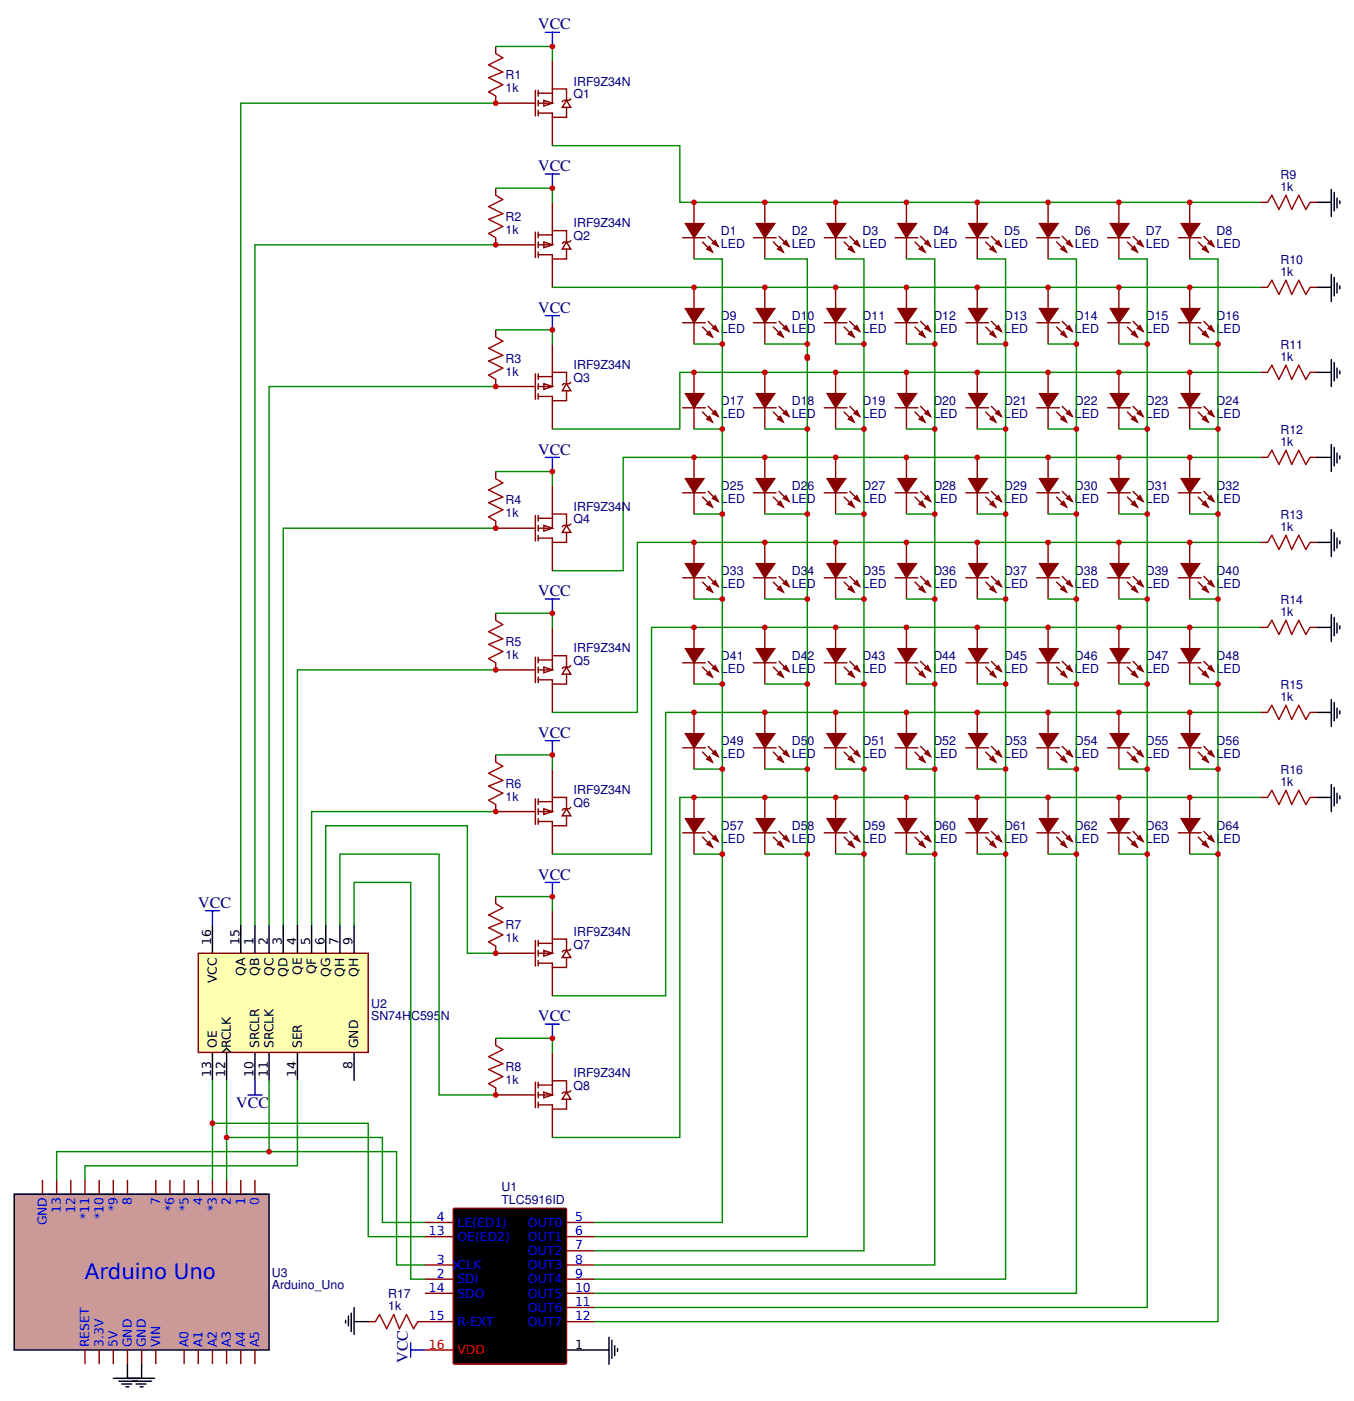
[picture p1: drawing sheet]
<svg xmlns="http://www.w3.org/2000/svg" width="255mm" height="264mm" viewBox="0 0 255 264" stroke-linecap="round" stroke-linejoin="round" font-family="sans-serif">
<defs><g id="words">
<text font-size="4" fill="#00f" x="16" y="240.8">Arduino Uno</text>
<g font-size="3" fill="#000080">
<text x="101.3" y="5.5">VCC</text>
<text x="101.3" y="32.2">VCC</text>
<text x="101.3" y="58.9">VCC</text>
<text x="101.3" y="85.6">VCC</text>
<text x="101.3" y="112.2">VCC</text>
<text x="101.3" y="138.9">VCC</text>
<text x="101.3" y="165.6">VCC</text>
<text x="37.3" y="170.9">VCC</text>
<text x="101.3" y="192.2">VCC</text>
<text x="44.5" y="208.5">VCC</text>
<text x="76.8" y="256.5" transform="rotate(-90 76.8 256.5)">VCC</text>
</g>
<g font-size="2.3" fill="#000080">
<text x="95.2" y="17.4">1k</text>
<text x="95.2" y="14.9">R1</text>
<text x="108" y="16.1">IRF9Z34N</text>
<text x="108" y="18.5">Q1</text>
<text x="241.1" y="36">1k</text>
<text x="241.1" y="33.6">R9</text>
<text x="95.2" y="41.6">R2</text>
<text x="95.2" y="44">1k</text>
<text x="108" y="42.8">IRF9Z34N</text>
<text x="108" y="45.2">Q2</text>
<text x="135.8" y="46.7">LED</text>
<text x="135.8" y="44.3">D1</text>
<text x="149.1" y="46.7">LED</text>
<text x="149.1" y="44.3">D2</text>
<text x="162.4" y="46.7">LED</text>
<text x="162.4" y="44.3">D3</text>
<text x="175.8" y="46.7">LED</text>
<text x="175.8" y="44.3">D4</text>
<text x="189.1" y="46.7">LED</text>
<text x="189.1" y="44.3">D5</text>
<text x="202.4" y="46.7">LED</text>
<text x="202.4" y="44.3">D6</text>
<text x="215.8" y="46.7">LED</text>
<text x="215.8" y="44.3">D7</text>
<text x="229.1" y="46.7">LED</text>
<text x="229.1" y="44.3">D8</text>
<text x="241.1" y="52">1k</text>
<text x="241.1" y="49.6">R10</text>
<text x="135.8" y="62.7">LED</text>
<text x="135.8" y="60.3">D9</text>
<text x="149.1" y="62.7">LED</text>
<text x="149.1" y="60.3">D10</text>
<text x="162.4" y="62.7">LED</text>
<text x="162.4" y="60.3">D11</text>
<text x="175.8" y="62.7">LED</text>
<text x="175.8" y="60.3">D12</text>
<text x="189.1" y="62.7">LED</text>
<text x="189.1" y="60.3">D13</text>
<text x="202.4" y="62.7">LED</text>
<text x="202.4" y="60.3">D14</text>
<text x="215.8" y="62.7">LED</text>
<text x="215.8" y="60.3">D15</text>
<text x="229.1" y="62.7">LED</text>
<text x="229.1" y="60.3">D16</text>
<text x="241.1" y="65.6">R11</text>
<text x="95.2" y="70.7">1k</text>
<text x="95.2" y="68.2">R3</text>
<text x="108" y="69.5">IRF9Z34N</text>
<text x="108" y="71.9">Q3</text>
<text x="241.1" y="68">1k</text>
<text x="135.8" y="76.3">D17</text>
<text x="149.1" y="76.3">D18</text>
<text x="162.4" y="76.3">D19</text>
<text x="175.8" y="76.3">D20</text>
<text x="189.1" y="76.3">D21</text>
<text x="202.4" y="76.3">D22</text>
<text x="215.8" y="76.3">D23</text>
<text x="229.1" y="76.3">D24</text>
<text x="135.8" y="78.7">LED</text>
<text x="149.1" y="78.7">LED</text>
<text x="162.4" y="78.7">LED</text>
<text x="175.8" y="78.7">LED</text>
<text x="189.1" y="78.7">LED</text>
<text x="202.4" y="78.7">LED</text>
<text x="215.8" y="78.7">LED</text>
<text x="229.1" y="78.7">LED</text>
<text x="241.1" y="84">1k</text>
<text x="241.1" y="81.6">R12</text>
<text x="95.2" y="94.9">R4</text>
<text x="135.8" y="94.7">LED</text>
<text x="135.8" y="92.3">D25</text>
<text x="149.1" y="94.7">LED</text>
<text x="149.1" y="92.3">D26</text>
<text x="162.4" y="94.7">LED</text>
<text x="162.4" y="92.3">D27</text>
<text x="175.8" y="94.7">LED</text>
<text x="175.8" y="92.3">D28</text>
<text x="189.1" y="94.7">LED</text>
<text x="189.1" y="92.3">D29</text>
<text x="202.4" y="94.7">LED</text>
<text x="202.4" y="92.3">D30</text>
<text x="215.8" y="94.7">LED</text>
<text x="215.8" y="92.3">D31</text>
<text x="229.1" y="94.7">LED</text>
<text x="229.1" y="92.3">D32</text>
<text x="95.2" y="97.4">1k</text>
<text x="108" y="96.1">IRF9Z34N</text>
<text x="108" y="98.5">Q4</text>
<text x="241.1" y="100">1k</text>
<text x="241.1" y="97.6">R13</text>
<text x="135.8" y="110.7">LED</text>
<text x="135.8" y="108.3">D33</text>
<text x="149.1" y="110.7">LED</text>
<text x="149.1" y="108.3">D34</text>
<text x="162.4" y="110.7">LED</text>
<text x="162.4" y="108.3">D35</text>
<text x="175.8" y="110.7">LED</text>
<text x="175.8" y="108.3">D36</text>
<text x="189.1" y="110.7">LED</text>
<text x="189.1" y="108.3">D37</text>
<text x="202.4" y="110.7">LED</text>
<text x="202.4" y="108.3">D38</text>
<text x="215.8" y="110.7">LED</text>
<text x="215.8" y="108.3">D39</text>
<text x="229.1" y="110.7">LED</text>
<text x="229.1" y="108.3">D40</text>
<text x="241.1" y="113.6">R14</text>
<text x="241.1" y="116">1k</text>
<text x="95.2" y="124">1k</text>
<text x="95.2" y="121.6">R5</text>
<text x="108" y="122.8">IRF9Z34N</text>
<text x="108" y="125.2">Q5</text>
<text x="135.8" y="124.3">D41</text>
<text x="149.1" y="124.3">D42</text>
<text x="162.4" y="124.3">D43</text>
<text x="175.8" y="124.3">D44</text>
<text x="189.1" y="124.3">D45</text>
<text x="202.4" y="124.3">D46</text>
<text x="215.8" y="124.3">D47</text>
<text x="229.1" y="124.3">D48</text>
<text x="135.8" y="126.7">LED</text>
<text x="149.1" y="126.7">LED</text>
<text x="162.4" y="126.7">LED</text>
<text x="175.8" y="126.7">LED</text>
<text x="189.1" y="126.7">LED</text>
<text x="202.4" y="126.7">LED</text>
<text x="215.8" y="126.7">LED</text>
<text x="229.1" y="126.7">LED</text>
<text x="241.1" y="132">1k</text>
<text x="241.1" y="129.7">R15</text>
<text x="135.8" y="142.7">LED</text>
<text x="135.8" y="140.3">D49</text>
<text x="149.1" y="142.7">LED</text>
<text x="149.1" y="140.3">D50</text>
<text x="162.4" y="142.7">LED</text>
<text x="162.4" y="140.3">D51</text>
<text x="175.8" y="142.7">LED</text>
<text x="175.8" y="140.3">D52</text>
<text x="189.1" y="142.7">LED</text>
<text x="189.1" y="140.3">D53</text>
<text x="202.4" y="142.7">LED</text>
<text x="202.4" y="140.3">D54</text>
<text x="215.8" y="142.7">LED</text>
<text x="215.8" y="140.3">D55</text>
<text x="229.1" y="142.7">LED</text>
<text x="229.1" y="140.3">D56</text>
<text x="95.2" y="148.2">R6</text>
<text x="108" y="149.5">IRF9Z34N</text>
<text x="241.1" y="148">1k</text>
<text x="241.1" y="145.7">R16</text>
<text x="95.2" y="150.7">1k</text>
<text x="108" y="151.9">Q6</text>
<text x="135.8" y="158.7">LED</text>
<text x="135.8" y="156.3">D57</text>
<text x="149.1" y="158.7">LED</text>
<text x="149.1" y="156.3">D58</text>
<text x="162.4" y="158.7">LED</text>
<text x="162.4" y="156.3">D59</text>
<text x="175.8" y="158.7">LED</text>
<text x="175.8" y="156.3">D60</text>
<text x="189.1" y="158.7">LED</text>
<text x="189.1" y="156.3">D61</text>
<text x="202.4" y="158.7">LED</text>
<text x="202.4" y="156.3">D62</text>
<text x="215.8" y="158.7">LED</text>
<text x="215.8" y="156.3">D63</text>
<text x="229.1" y="158.7">LED</text>
<text x="229.1" y="156.3">D64</text>
<text x="95.2" y="177.4">1k</text>
<text x="95.2" y="174.9">R7</text>
<text x="108" y="176.1">IRF9Z34N</text>
<text x="108" y="178.5">Q7</text>
<text x="69.9" y="192">SN74HC595N</text>
<text x="69.9" y="189.7">U2</text>
<text x="95.2" y="201.6">R8</text>
<text x="108" y="202.8">IRF9Z34N</text>
<text x="95.2" y="204">1k</text>
<text x="108" y="205.2">Q8</text>
<text x="94.4" y="226.6">TLC5916ID</text>
<text x="94.4" y="224.2">U1</text>
<text x="51.2" y="242.6">Arduino_Uno</text>
<text x="51.2" y="240.3">U3</text>
<text x="73.1" y="244.2">R17</text>
<text x="73.1" y="246.6">1k</text>
</g>
<g font-size="2.3">
<text x="39.7" y="177.8" transform="rotate(-90 39.7 177.8)">16</text>
<text x="45.1" y="177.8" transform="rotate(-90 45.1 177.8)">15</text>
<text x="47.7" y="177.8" transform="rotate(-90 47.7 177.8)">1</text>
<text x="50.4" y="177.8" transform="rotate(-90 50.4 177.8)">2</text>
<text x="53.1" y="177.8" transform="rotate(-90 53.1 177.8)">3</text>
<text x="55.7" y="177.8" transform="rotate(-90 55.7 177.8)">4</text>
<text x="58.4" y="177.8" transform="rotate(-90 58.4 177.8)">5</text>
<text x="61.1" y="177.8" transform="rotate(-90 61.1 177.8)">6</text>
<text x="63.7" y="177.8" transform="rotate(-90 63.7 177.8)">7</text>
<text x="66.4" y="177.8" transform="rotate(-90 66.4 177.8)">9</text>
<text x="40.8" y="185.1" transform="rotate(-90 40.8 185.1)">VCC</text>
<text x="46.1" y="183.7" transform="rotate(-90 46.1 183.7)">QA</text>
<text x="48.8" y="183.7" transform="rotate(-90 48.8 183.7)">QB</text>
<text x="51.5" y="183.7" transform="rotate(-90 51.5 183.7)">QC</text>
<text x="54.1" y="183.9" transform="rotate(-90 54.1 183.9)">QD</text>
<text x="56.8" y="183.5" transform="rotate(-90 56.8 183.5)">QE</text>
<text x="59.5" y="183.4" transform="rotate(-90 59.5 183.4)">QF</text>
<text x="62.1" y="183.9" transform="rotate(-90 62.1 183.9)">QG</text>
<text x="64.8" y="183.8" transform="rotate(-90 64.8 183.8)">QH</text>
<text x="67.5" y="183.8" transform="rotate(-90 67.5 183.8)">QH</text>
<text x="40.8" y="197.3" transform="rotate(-90 40.8 197.3)">OE</text>
<text x="43.5" y="197.3" transform="rotate(-90 43.5 197.3)">RCLK</text>
<text x="48.8" y="197.3" transform="rotate(-90 48.8 197.3)">SRCLR</text>
<text x="51.5" y="197.3" transform="rotate(-90 51.5 197.3)">SRCLK</text>
<text x="56.8" y="197.3" transform="rotate(-90 56.8 197.3)">SER</text>
<text x="67.5" y="197.3" transform="rotate(-90 67.5 197.3)">GND</text>
<text x="39.7" y="202.7" transform="rotate(-90 39.7 202.7)">13</text>
<text x="42.4" y="202.7" transform="rotate(-90 42.4 202.7)">12</text>
<text x="47.7" y="202.7" transform="rotate(-90 47.7 202.7)">10</text>
<text x="50.4" y="202.7" transform="rotate(-90 50.4 202.7)">11</text>
<text x="55.7" y="202.7" transform="rotate(-90 55.7 202.7)">14</text>
<text x="66.4" y="201.2" transform="rotate(-90 66.4 201.2)">8</text>
<text x="108.3" y="253.8">1</text>
</g>
<g font-size="2.3" fill="#00f">
<text x="22.1" y="228" transform="rotate(-90 22.1 228)">*9</text>
<text x="24.8" y="226.8" transform="rotate(-90 24.8 226.8)">8</text>
<text x="30.1" y="226.8" transform="rotate(-90 30.1 226.8)">7</text>
<text x="32.8" y="228" transform="rotate(-90 32.8 228)">*6</text>
<text x="35.5" y="228" transform="rotate(-90 35.5 228)">*5</text>
<text x="38.1" y="226.8" transform="rotate(-90 38.1 226.8)">4</text>
<text x="40.8" y="228" transform="rotate(-90 40.8 228)">*3</text>
<text x="43.5" y="226.8" transform="rotate(-90 43.5 226.8)">2</text>
<text x="46.1" y="226.8" transform="rotate(-90 46.1 226.8)">1</text>
<text x="48.8" y="226.8" transform="rotate(-90 48.8 226.8)">0</text>
<text x="8.8" y="230.7" transform="rotate(-90 8.8 230.7)">GND</text>
<text x="11.5" y="228.3" transform="rotate(-90 11.5 228.3)">13</text>
<text x="14.1" y="228.3" transform="rotate(-90 14.1 228.3)">12</text>
<text x="16.8" y="229.4" transform="rotate(-90 16.8 229.4)">*11</text>
<text x="19.5" y="229.4" transform="rotate(-90 19.5 229.4)">*10</text>
<text x="80.8" y="232.5">13</text>
<text x="82.3" y="229.8">4</text>
<text x="86.1" y="230.9">LE(ED1)</text>
<text x="86.1" y="233.6">OE(ED2)</text>
<text x="99.4" y="230.9">OUT0</text>
<text x="99.4" y="233.6">OUT1</text>
<text x="108.3" y="229.8">5</text>
<text x="108.3" y="232.5">6</text>
<text x="82.3" y="237.8">3</text>
<text x="86.1" y="238.9">CLK</text>
<text x="99.4" y="236.2">OUT2</text>
<text x="99.4" y="238.9">OUT3</text>
<text x="108.3" y="235.2">7</text>
<text x="108.3" y="237.8">8</text>
<text x="80.8" y="243.2">14</text>
<text x="82.3" y="240.5">2</text>
<text x="86.1" y="241.6">SDI</text>
<text x="86.1" y="244.2">SDO</text>
<text x="99.4" y="241.6">OUT4</text>
<text x="99.4" y="244.2">OUT5</text>
<text x="108.3" y="240.5">9</text>
<text x="108.3" y="243.2">10</text>
<text x="108.3" y="245.8">11</text>
<text x="80.8" y="248.5">15</text>
<text x="86.1" y="249.6">R-EXT</text>
<text x="99.4" y="246.9">OUT6</text>
<text x="99.4" y="249.6">OUT7</text>
<text x="108.3" y="248.5">12</text>
<text x="16.8" y="253.6" transform="rotate(-90 16.8 253.6)">RESET</text>
<text x="19.5" y="253.6" transform="rotate(-90 19.5 253.6)">3.3V</text>
<text x="22.1" y="253.6" transform="rotate(-90 22.1 253.6)">5V</text>
<text x="24.8" y="253.6" transform="rotate(-90 24.8 253.6)">GND</text>
<text x="27.5" y="253.6" transform="rotate(-90 27.5 253.6)">GND</text>
<text x="30.1" y="253.6" transform="rotate(-90 30.1 253.6)">VIN</text>
<text x="35.5" y="253.6" transform="rotate(-90 35.5 253.6)">A0</text>
<text x="38.1" y="253.6" transform="rotate(-90 38.1 253.6)">A1</text>
<text x="40.8" y="253.6" transform="rotate(-90 40.8 253.6)">A2</text>
<text x="43.5" y="253.6" transform="rotate(-90 43.5 253.6)">A3</text>
<text x="46.1" y="253.6" transform="rotate(-90 46.1 253.6)">A4</text>
<text x="48.8" y="253.6" transform="rotate(-90 48.8 253.6)">A5</text>
</g>
<g font-size="2.3" fill="#f00">
<text x="80.8" y="253.8">16</text>
<text x="86.1" y="254.9">VDD</text>
</g>
</g></defs>
<g fill="#800" stroke="#800" stroke-width=".27">
<path d="M133.1 46.9l.5-.5 .6 1z"/>
<path d="M134.7 45.3l.5 1.1-1-.6z"/>
<path d="M129.1 42.1h3.4l-1.8 2.7z"/>
<path d="M146.4 46.9l.6-.5 .5 1z"/>
<path d="M147.5 45.8l.5-.5 .6 1.1z"/>
<path d="M142.4 42.1h3.5l-1.9 2.7z"/>
<path d="M159.8 46.9l.5-.5 .5 1z"/>
<path d="M160.8 45.8l.6-.5 .5 1.1z"/>
<path d="M155.8 42.1h3.4l-1.8 2.7z"/>
<path d="M173.1 46.9l.5-.5 .6 1z"/>
<path d="M174.2 45.8l.5-.5 .5 1.1z"/>
<path d="M169.1 42.1h3.5l-1.9 2.7z"/>
<path d="M186.4 46.9l.6-.5 .5 1z"/>
<path d="M188 45.3l.6 1.1-1.1-.6z"/>
<path d="M182.4 42.1h3.5l-1.9 2.7z"/>
<path d="M199.8 46.9l.5-.5 .5 1z"/>
<path d="M201.4 45.3l.5 1.1-1.1-.6z"/>
<path d="M195.8 42.1h3.4l-1.8 2.7z"/>
<path d="M213.1 46.9l.5-.5 .6 1z"/>
<path d="M214.2 45.8l.5-.5 .5 1.1z"/>
<path d="M209.1 42.1h3.5l-1.9 2.7z"/>
<path d="M227 46.4l.5 1-1.1-.5z"/>
<path d="M227.5 45.8l.5-.5 .6 1.1z"/>
<path d="M222.4 42.1h3.5l-1.9 2.7z"/>
<path d="M133.1 62.9l.5-.5 .6 1z"/>
<path d="M134.7 61.3l.5 1.1-1-.6z"/>
<path d="M129.1 58.1h3.4l-1.8 2.7z"/>
<path d="M147 62.4l.5 1-1.1-.5z"/>
<path d="M148 61.3l.6 1.1-1.1-.6z"/>
<path d="M142.4 58.1h3.5l-1.9 2.7z"/>
<path d="M160.3 62.4l.5 1-1-.5z"/>
<path d="M161.4 61.3l.5 1.1-1.1-.6z"/>
<path d="M155.8 58.1h3.4l-1.8 2.7z"/>
<path d="M173.6 62.4l.6 1-1.1-.5z"/>
<path d="M174.7 61.3l.5 1.1-1-.6z"/>
<path d="M169.1 58.1h3.5l-1.9 2.7z"/>
<path d="M187 62.4l.5 1-1.1-.5z"/>
<path d="M188 61.3l.6 1.1-1.1-.6z"/>
<path d="M182.4 58.1h3.5l-1.9 2.7z"/>
<path d="M199.8 62.9l.5-.5 .5 1z"/>
<path d="M201.4 61.3l.5 1.1-1.1-.6z"/>
<path d="M195.8 58.1h3.4l-1.8 2.7z"/>
<path d="M213.6 62.4l.6 1-1.1-.5z"/>
<path d="M214.2 61.8l.5-.5 .5 1.1z"/>
<path d="M209.1 58.1h3.5l-1.9 2.7z"/>
<path d="M227 62.4l.5 1-1.1-.5z"/>
<path d="M227.5 61.8l.5-.5 .6 1.1z"/>
<path d="M222.4 58.1h3.5l-1.9 2.7z"/>
<path d="M133.1 78.9l.5-.5 .6 1z"/>
<path d="M134.7 77.3l.5 1.1-1-.6z"/>
<path d="M129.1 74.1h3.4l-1.8 2.7z"/>
<path d="M146.4 78.9l.6-.5 .5 1z"/>
<path d="M148 77.3l.6 1.1-1.1-.6z"/>
<path d="M142.4 74.1h3.5l-1.9 2.7z"/>
<path d="M160.3 78.4l.5 1-1-.5z"/>
<path d="M161.4 77.3l.5 1.1-1.1-.6z"/>
<path d="M155.8 74.1h3.4l-1.8 2.7z"/>
<path d="M173.6 78.4l.6 1-1.1-.5z"/>
<path d="M174.7 77.3l.5 1.1-1-.6z"/>
<path d="M169.1 74.1h3.5l-1.9 2.7z"/>
<path d="M187 78.4l.5 1-1.1-.5z"/>
<path d="M188 77.3l.6 1.1-1.1-.6z"/>
<path d="M182.4 74.1h3.5l-1.9 2.7z"/>
<path d="M199.8 78.9l.5-.5 .5 1z"/>
<path d="M201.4 77.3l.5 1.1-1.1-.6z"/>
<path d="M195.8 74.1h3.4l-1.8 2.7z"/>
<path d="M213.6 78.4l.6 1-1.1-.5z"/>
<path d="M214.2 77.8l.5-.5 .5 1.1z"/>
<path d="M209.1 74.1h3.5l-1.9 2.7z"/>
<path d="M227 78.4l.5 1-1.1-.5z"/>
<path d="M227.5 77.8l.5-.5 .6 1.1z"/>
<path d="M222.4 74.1h3.5l-1.9 2.7z"/>
<path d="M133.1 94.9l.5-.5 .6 1z"/>
<path d="M134.7 93.3l.5 1.1-1-.6z"/>
<path d="M129.1 90.1h3.4l-1.8 2.7z"/>
<path d="M146.4 94.9l.6-.5 .5 1z"/>
<path d="M147.5 93.8l.5-.5 .6 1.1z"/>
<path d="M142.4 90.1h3.5l-1.9 2.7z"/>
<path d="M159.8 94.9l.5-.5 .5 1z"/>
<path d="M160.8 93.8l.6-.5 .5 1.1z"/>
<path d="M155.8 90.1h3.4l-1.8 2.7z"/>
<path d="M173.1 94.9l.5-.5 .6 1z"/>
<path d="M174.2 93.8l.5-.5 .5 1.1z"/>
<path d="M169.1 90.1h3.5l-1.9 2.7z"/>
<path d="M186.4 94.9l.6-.5 .5 1z"/>
<path d="M188 93.3l.6 1.1-1.1-.6z"/>
<path d="M182.4 90.1h3.5l-1.9 2.7z"/>
<path d="M199.8 94.9l.5-.5 .5 1z"/>
<path d="M201.4 93.3l.5 1.1-1.1-.6z"/>
<path d="M195.8 90.1h3.4l-1.8 2.7z"/>
<path d="M213.1 94.9l.5-.5 .6 1z"/>
<path d="M214.2 93.8l.5-.5 .5 1.1z"/>
<path d="M209.1 90.1h3.5l-1.9 2.7z"/>
<path d="M227 94.4l.5 1-1.1-.5z"/>
<path d="M227.5 93.8l.5-.5 .6 1.1z"/>
<path d="M222.4 90.1h3.5l-1.9 2.7z"/>
<path d="M133.1 110.9l.5-.5 .6 1z"/>
<path d="M134.7 109.3l.5 1.1-1-.6z"/>
<path d="M129.1 106.1h3.4l-1.8 2.7z"/>
<path d="M146.4 110.9l.6-.5 .5 1z"/>
<path d="M147.5 109.8l.5-.5 .6 1.1z"/>
<path d="M142.4 106.1h3.5l-1.9 2.7z"/>
<path d="M160.3 110.4l.5 1-1-.5z"/>
<path d="M160.8 109.8l.6-.5 .5 1.1z"/>
<path d="M155.8 106.1h3.4l-1.8 2.7z"/>
<path d="M173.6 110.4l.6 1-1.1-.5z"/>
<path d="M174.2 109.8l.5-.5 .5 1.1z"/>
<path d="M169.1 106.1h3.5l-1.9 2.7z"/>
<path d="M187 110.4l.5 1-1.1-.5z"/>
<path d="M188 109.3l.6 1.1-1.1-.6z"/>
<path d="M182.4 106.1h3.5l-1.9 2.7z"/>
<path d="M199.8 110.9l.5-.5 .5 1z"/>
<path d="M201.4 109.3l.5 1.1-1.1-.6z"/>
<path d="M195.8 106.1h3.4l-1.8 2.7z"/>
<path d="M213.6 110.4l.6 1-1.1-.5z"/>
<path d="M214.2 109.8l.5-.5 .5 1.1z"/>
<path d="M209.1 106.1h3.5l-1.9 2.7z"/>
<path d="M227 110.4l.5 1-1.1-.5z"/>
<path d="M227.5 109.8l.5-.5 .6 1.1z"/>
<path d="M222.4 106.1h3.5l-1.9 2.7z"/>
<path d="M133.1 126.9l.5-.5 .6 1z"/>
<path d="M134.7 125.3l.5 1.1-1-.6z"/>
<path d="M129.1 122.1h3.4l-1.8 2.7z"/>
<path d="M146.4 126.9l.6-.5 .5 1z"/>
<path d="M147.5 125.8l.5-.5 .6 1.1z"/>
<path d="M142.4 122.1h3.5l-1.9 2.7z"/>
<path d="M160.3 126.4l.5 1-1-.5z"/>
<path d="M160.8 125.8l.6-.5 .5 1.1z"/>
<path d="M155.8 122.1h3.4l-1.8 2.7z"/>
<path d="M173.6 126.4l.6 1-1.1-.5z"/>
<path d="M174.2 125.8l.5-.5 .5 1.1z"/>
<path d="M169.1 122.1h3.5l-1.9 2.7z"/>
<path d="M187 126.4l.5 1-1.1-.5z"/>
<path d="M188 125.3l.6 1.1-1.1-.6z"/>
<path d="M182.4 122.1h3.5l-1.9 2.7z"/>
<path d="M199.8 126.9l.5-.5 .5 1z"/>
<path d="M201.4 125.3l.5 1.1-1.1-.6z"/>
<path d="M195.8 122.1h3.4l-1.8 2.7z"/>
<path d="M213.6 126.4l.6 1-1.1-.5z"/>
<path d="M214.2 125.8l.5-.5 .5 1.1z"/>
<path d="M209.1 122.1h3.5l-1.9 2.7z"/>
<path d="M227 126.4l.5 1-1.1-.5z"/>
<path d="M227.5 125.8l.5-.5 .6 1.1z"/>
<path d="M222.4 122.1h3.5l-1.9 2.7z"/>
<path d="M133.1 142.9l.5-.5 .6 1z"/>
<path d="M134.7 141.3l.5 1.1-1-.6z"/>
<path d="M129.1 138.1h3.4l-1.8 2.7z"/>
<path d="M146.4 142.9l.6-.5 .5 1z"/>
<path d="M147.5 141.8l.5-.5 .6 1.1z"/>
<path d="M142.4 138.1h3.5l-1.9 2.7z"/>
<path d="M159.8 142.9l.5-.5 .5 1z"/>
<path d="M160.8 141.8l.6-.5 .5 1.1z"/>
<path d="M155.8 138.1h3.4l-1.8 2.7z"/>
<path d="M173.1 142.9l.5-.5 .6 1z"/>
<path d="M174.2 141.8l.5-.5 .5 1.1z"/>
<path d="M169.1 138.1h3.5l-1.9 2.7z"/>
<path d="M186.4 142.9l.6-.5 .5 1z"/>
<path d="M188 141.3l.6 1.1-1.1-.6z"/>
<path d="M182.4 138.1h3.5l-1.9 2.7z"/>
<path d="M199.8 142.9l.5-.5 .5 1z"/>
<path d="M201.4 141.3l.5 1.1-1.1-.6z"/>
<path d="M195.8 138.1h3.4l-1.8 2.7z"/>
<path d="M213.1 142.9l.5-.5 .6 1z"/>
<path d="M214.2 141.8l.5-.5 .5 1.1z"/>
<path d="M209.1 138.1h3.5l-1.9 2.7z"/>
<path d="M227 142.4l.5 1-1.1-.5z"/>
<path d="M227.5 141.8l.5-.5 .6 1.1z"/>
<path d="M222.4 138.1h3.5l-1.9 2.7z"/>
<path d="M133.1 158.9l.5-.5 .6 1z"/>
<path d="M134.2 157.8l.5-.5 .5 1.1z"/>
<path d="M129.1 154.1h3.4l-1.8 2.7z"/>
<path d="M146.4 158.9l.6-.5 .5 1z"/>
<path d="M147.5 157.8l.5-.5 .6 1.1z"/>
<path d="M142.4 154.1h3.5l-1.9 2.7z"/>
<path d="M160.3 158.4l.5 1-1-.5z"/>
<path d="M160.8 157.8l.6-.5 .5 1.1z"/>
<path d="M155.8 154.1h3.4l-1.8 2.7z"/>
<path d="M173.6 158.4l.6 1-1.1-.5z"/>
<path d="M174.2 157.8l.5-.5 .5 1.1z"/>
<path d="M169.1 154.1h3.5l-1.9 2.7z"/>
<path d="M187 158.4l.5 1-1.1-.5z"/>
<path d="M188 157.3l.6 1.1-1.1-.6z"/>
<path d="M182.4 154.1h3.5l-1.9 2.7z"/>
<path d="M199.8 158.9l.5-.5 .5 1z"/>
<path d="M201.4 157.3l.5 1.1-1.1-.6z"/>
<path d="M195.8 154.1h3.4l-1.8 2.7z"/>
<path d="M213.6 158.4l.6 1-1.1-.5z"/>
<path d="M214.2 157.8l.5-.5 .5 1.1z"/>
<path d="M209.1 154.1h3.5l-1.9 2.7z"/>
<path d="M227 158.4l.5 1-1.1-.5z"/>
<path d="M227.5 157.8l.5-.5 .6 1.1z"/>
<path d="M222.4 154.1h3.5l-1.9 2.7z"/>
</g>
<g fill="none" stroke="#800" stroke-width=".27">
<path d="M130.7 38.1v4M144 38.1v4M157.4 38.1v4M170.7 38.1v4M184 38.1v4M197.4 38.1v4M210.7 38.1v4M224 38.1v4M128.5 44.8h4.3M130.7 44.8v4M130.7 54.1v4M132.3 45.6l1.9 1.8"/>
<path d="M133.3 44.5l1.9 1.9M141.9 44.8h4.3M144 44.8v4M144 54.1v4M145.6 45.6l1.9 1.8M146.7 44.5l1.9 1.9M155.2 44.8h4.3M157.4 44.8v4M157.4 54.1v4M159 45.6l1.8 1.8M160 44.5l1.9 1.9M168.6 44.8h4.2"/>
<path d="M170.7 44.8v4M170.7 54.1v4M172.3 45.6l1.9 1.8M173.4 44.5l1.8 1.9M181.9 44.8h4.3M184 44.8v4M184 54.1v4M185.6 45.6l1.9 1.8M186.7 44.5l1.9 1.9M195.2 44.8h4.3M197.4 44.8v4M197.4 54.1v4"/>
<path d="M199 45.6l1.8 1.8M200 44.5l1.9 1.9M208.6 44.8h4.2M210.7 44.8v4M210.7 54.1v4M212.3 45.6l1.9 1.8M213.4 44.5l1.8 1.9M221.9 44.8h4.3M224 44.8v4M224 54.1v4M225.6 45.6l1.9 1.8M226.7 44.5l1.9 1.9"/>
<path d="M128.5 60.8h4.3M128.5 76.8h4.3M130.7 60.8v4M130.7 70.1v4M130.7 76.8v4M132.3 61.6l1.9 1.8M132.3 77.6l1.9 1.8M133.3 60.5l1.9 1.9M133.3 76.5l1.9 1.9M141.9 60.8h4.3M141.9 76.8h4.3M144 60.8v4"/>
<path d="M144 70.1v4M144 76.8v4M145.6 61.6l1.9 1.8M145.6 77.6l1.9 1.8M146.7 60.5l1.9 1.9M146.7 76.5l1.9 1.9M155.2 60.8h4.3M155.2 76.8h4.3M157.4 60.8v4M157.4 70.1v4M157.4 76.8v4M159 61.6l1.8 1.8"/>
<path d="M159 77.6l1.8 1.8M160 60.5l1.9 1.9M160 76.5l1.9 1.9M168.6 60.8h4.2M168.6 76.8h4.2M170.7 60.8v4M170.7 70.1v4M170.7 76.8v4M172.3 61.6l1.9 1.8M172.3 77.6l1.9 1.8M173.4 60.5l1.8 1.9M173.4 76.5l1.8 1.9"/>
<path d="M181.9 60.8h4.3M181.9 76.8h4.3M184 60.8v4M184 70.1v4M184 76.8v4M185.6 61.6l1.9 1.8M185.6 77.6l1.9 1.8M186.7 60.5l1.9 1.9M186.7 76.5l1.9 1.9M195.2 60.8h4.3M195.2 76.8h4.3M197.4 60.8v4"/>
<path d="M197.4 70.1v4M197.4 76.8v4M199 61.6l1.8 1.8M199 77.6l1.8 1.8M200 60.5l1.9 1.9M200 76.5l1.9 1.9M208.6 60.8h4.2M208.6 76.8h4.2M210.7 60.8v4M210.7 70.1v4M210.7 76.8v4M212.3 61.6l1.9 1.8"/>
<path d="M212.3 77.6l1.9 1.8M213.4 60.5l1.8 1.9M213.4 76.5l1.8 1.9M221.9 60.8h4.3M221.9 76.8h4.3M224 60.8v4M224 70.1v4M224 76.8v4M225.6 61.6l1.9 1.8M225.6 77.6l1.9 1.8M226.7 60.5l1.9 1.9M226.7 76.5l1.9 1.9"/>
<path d="M128.5 92.8h4.3M130.7 86.1v4M130.7 92.8v4M132.3 93.6l1.9 1.8M133.3 92.5l1.9 1.9M141.9 92.8h4.3M144 86.1v4M144 92.8v4M145.6 93.6l1.9 1.8M146.7 92.5l1.9 1.9M155.2 92.8h4.3M157.4 86.1v4"/>
<path d="M157.4 92.8v4M159 93.6l1.8 1.8M160 92.5l1.9 1.9M168.6 92.8h4.2M170.7 86.1v4M170.7 92.8v4M172.3 93.6l1.9 1.8M173.4 92.5l1.8 1.9M181.9 92.8h4.3M184 86.1v4M184 92.8v4M185.6 93.6l1.9 1.8"/>
<path d="M186.7 92.5l1.9 1.9M195.2 92.8h4.3M197.4 86.1v4M197.4 92.8v4M199 93.6l1.8 1.8M200 92.5l1.9 1.9M208.6 92.8h4.2M210.7 86.1v4M210.7 92.8v4M212.3 93.6l1.9 1.8M213.4 92.5l1.8 1.9M221.9 92.8h4.3"/>
<path d="M224 86.1v4M224 92.8v4M225.6 93.6l1.9 1.8M226.7 92.5l1.9 1.9M128.5 108.8h4.3M130.7 102.1v4M130.7 108.8v4M130.7 118.1v4M132.3 109.6l1.9 1.8M133.3 108.5l1.9 1.9M141.9 108.8h4.3M144 102.1v4"/>
<path d="M144 108.8v4M144 118.1v4M145.6 109.6l1.9 1.8M146.7 108.5l1.9 1.9M155.2 108.8h4.3M157.4 102.1v4M157.4 108.8v4M157.4 118.1v4M159 109.6l1.8 1.8M160 108.5l1.9 1.9M168.6 108.8h4.2M170.7 102.1v4"/>
<path d="M170.7 108.8v4M170.7 118.1v4M172.3 109.6l1.9 1.8M173.4 108.5l1.8 1.9M181.9 108.8h4.3M184 102.1v4M184 108.8v4M184 118.1v4M185.6 109.6l1.9 1.8M186.7 108.5l1.9 1.9M195.2 108.8h4.3M197.4 102.1v4"/>
<path d="M197.4 108.8v4M197.4 118.1v4M199 109.6l1.8 1.8M200 108.5l1.9 1.9M208.6 108.8h4.2M210.7 102.1v4M210.7 108.8v4M210.7 118.1v4M212.3 109.6l1.9 1.8M213.4 108.5l1.8 1.9M221.9 108.8h4.3M224 102.1v4"/>
<path d="M224 108.8v4M224 118.1v4M225.6 109.6l1.9 1.8M226.7 108.5l1.9 1.9M128.5 124.8h4.3M130.7 124.8v4M130.7 134.1v4M132.3 125.6l1.9 1.8M133.3 124.5l1.9 1.9M141.9 124.8h4.3M144 124.8v4M144 134.1v4"/>
<path d="M145.6 125.6l1.9 1.8M146.7 124.5l1.9 1.9M155.2 124.8h4.3M157.4 124.8v4M157.4 134.1v4M159 125.6l1.8 1.8M160 124.5l1.9 1.9M168.6 124.8h4.2M170.7 124.8v4M170.7 134.1v4M172.3 125.6l1.9 1.8M173.4 124.5l1.8 1.9"/>
<path d="M181.9 124.8h4.3M184 124.8v4M184 134.1v4M185.6 125.6l1.9 1.8M186.7 124.5l1.9 1.9M195.2 124.8h4.3M197.4 124.8v4M197.4 134.1v4M199 125.6l1.8 1.8M200 124.5l1.9 1.9M208.6 124.8h4.2M210.7 124.8v4"/>
<path d="M210.7 134.1v4M212.3 125.6l1.9 1.8M213.4 124.5l1.8 1.9M221.9 124.8h4.3M224 124.8v4M224 134.1v4M225.6 125.6l1.9 1.8M226.7 124.5l1.9 1.9M128.5 140.8h4.3M128.5 156.8h4.3M130.7 140.8v4M130.7 150.1v4"/>
<path d="M130.7 156.8v4M132.3 141.6l1.9 1.8M132.3 157.6l1.9 1.8M133.3 140.5l1.9 1.9M133.3 156.5l1.9 1.9M141.9 140.8h4.3M141.9 156.8h4.3M144 140.8v4M144 150.1v4M144 156.8v4M145.6 141.6l1.9 1.8M145.6 157.6l1.9 1.8"/>
<path d="M146.7 140.5l1.9 1.9M146.7 156.5l1.9 1.9M155.2 140.8h4.3M155.2 156.8h4.3M157.4 140.8v4M157.4 150.1v4M157.4 156.8v4M159 141.6l1.8 1.8M159 157.6l1.8 1.8M160 140.5l1.9 1.9M160 156.5l1.9 1.9M168.6 140.8h4.2"/>
<path d="M168.6 156.8h4.2M170.7 140.8v4M170.7 150.1v4M170.7 156.8v4M172.3 141.6l1.9 1.8M172.3 157.6l1.9 1.8M173.4 140.5l1.8 1.9M173.4 156.5l1.8 1.9M181.9 140.8h4.3M181.9 156.8h4.3M184 140.8v4M184 150.1v4"/>
<path d="M184 156.8v4M185.6 141.6l1.9 1.8M185.6 157.6l1.9 1.8M186.7 140.5l1.9 1.9M186.7 156.5l1.9 1.9M195.2 140.8h4.3M195.2 156.8h4.3M197.4 140.8v4M197.4 150.1v4M197.4 156.8v4M199 141.6l1.8 1.8M199 157.6l1.8 1.8"/>
<path d="M200 140.5l1.9 1.9M200 156.5l1.9 1.9M208.6 140.8h4.2M208.6 156.8h4.2M210.7 140.8v4M210.7 150.1v4M210.7 156.8v4M212.3 141.6l1.9 1.8M212.3 157.6l1.9 1.8M213.4 140.5l1.8 1.9M213.4 156.5l1.8 1.9M221.9 140.8h4.3"/>
<path d="M221.9 156.8h4.3M224 140.8v4M224 150.1v4M224 156.8v4M225.6 141.6l1.9 1.8M225.6 157.6l1.9 1.8M226.7 140.5l1.9 1.9M226.7 156.5l1.9 1.9M80 238.1h5.3M80 230.1h5.3M80 232.8h5.3M106.7 238.1h5.3"/>
<path d="M106.7 230.1h5.3M106.7 232.8h5.3M106.7 235.4h5.3M80 240.8h5.3M80 243.4h5.3M80 248.8h5.3M106.7 240.8h5.3M106.7 243.4h5.3M106.7 246.1h5.3M106.7 248.8h5.3"/>
</g>
<g fill="none" stroke="#080" stroke-width=".27">
<path d="M130.7 48.8h5.3v16h-5.3M157.4 48.8h5.3v16h-5.3M136 67.4v162.7h-24M144 64.8h8v2.6M152 67.2v165.6h-40M162.7 64.8v170.6h-50.7M130.7 80.8h5.3M130.7 96.8h5.3M144 80.8h8M144 96.8h8M157.4 80.8h5.3M130.7 112.8h5.3"/>
<path d="M144 112.8h8M130.7 128.8h5.3M144 128.8h8M130.7 144.8h5.3M144 144.8h8M130.7 160.8h5.3M144 160.8h8"/>
</g>
<path d="M85.5 227.5l20.9-.1 .2 .2 .1 28.9-.2 .2-20.9 .1-.2-.2-.1-28.9z" fill="#000" stroke="#800" stroke-width=".27"/>
<path d="M106.7 254.1h5.3" fill="none" stroke="#000" stroke-width=".27"/>
<path d="M85.3 237.3l.8 .8-.8 .8" fill="none" stroke="#00f" stroke-width=".27"/>
<path d="M80 254.1h5.3" fill="none" stroke="#f00" stroke-width=".27"/>
<circle cx="162.7" cy="80.8" r=".53" fill="#c00"/>
<path d="M157.4 96.8h5.3" fill="none" stroke="#080" stroke-width=".27"/>
<circle cx="162.7" cy="96.8" r=".53" fill="#c00"/>
<path d="M157.4 112.8h5.3" fill="none" stroke="#080" stroke-width=".27"/>
<circle cx="162.7" cy="112.8" r=".53" fill="#c00"/>
<path d="M157.4 128.8h5.3" fill="none" stroke="#080" stroke-width=".27"/>
<circle cx="162.7" cy="128.8" r=".53" fill="#c00"/>
<path d="M157.4 144.8h5.3" fill="none" stroke="#080" stroke-width=".27"/>
<circle cx="162.7" cy="144.8" r=".53" fill="#c00"/>
<path d="M157.4 160.8h5.3" fill="none" stroke="#080" stroke-width=".27"/>
<circle cx="162.7" cy="160.8" r=".53" fill="#c00"/>
<g fill="none" stroke="#080" stroke-width=".27">
<path d="M170.7 48.8h5.3v189.3h-64M184 48.8h5.4v192h-77.4M170.7 64.8h5.3M184 64.8h5.4M202.7 64.8v178.6h-90.7M216 64.8v181.3h-104M229.4 64.8v184h-117.4M170.7 80.8h5.3M170.7 96.8h5.3M184 80.8h5.4M184 96.8h5.4M170.7 112.8h5.3"/>
<path d="M184 112.8h5.4M170.7 128.8h5.3M184 128.8h5.4M170.7 144.8h5.3M184 144.8h5.4M170.7 160.8h5.3M184 160.8h5.4M197.4 160.8h5.3"/>
</g>
<circle cx="202.7" cy="160.8" r=".53" fill="#c00"/>
<path d="M210.7 160.8h5.3" fill="none" stroke="#080" stroke-width=".27"/>
<circle cx="216" cy="160.8" r=".53" fill="#c00"/>
<path d="M224 160.8h5.4" fill="none" stroke="#080" stroke-width=".27"/>
<circle cx="229.4" cy="160.8" r=".53" fill="#c00"/>
<path d="M210.7 144.8h5.3" fill="none" stroke="#080" stroke-width=".27"/>
<circle cx="216" cy="144.8" r=".53" fill="#c00"/>
<path d="M224 144.8h5.4" fill="none" stroke="#080" stroke-width=".27"/>
<circle cx="229.4" cy="144.8" r=".53" fill="#c00"/>
<path d="M197.4 144.8h5.3" fill="none" stroke="#080" stroke-width=".27"/>
<circle cx="202.7" cy="144.8" r=".53" fill="#c00"/>
<path d="M197.4 128.8h5.3" fill="none" stroke="#080" stroke-width=".27"/>
<circle cx="202.7" cy="128.8" r=".53" fill="#c00"/>
<path d="M210.7 128.8h5.3" fill="none" stroke="#080" stroke-width=".27"/>
<circle cx="216" cy="128.8" r=".53" fill="#c00"/>
<path d="M224 128.8h5.4" fill="none" stroke="#080" stroke-width=".27"/>
<circle cx="229.4" cy="128.8" r=".53" fill="#c00"/>
<path d="M224 112.8h5.4" fill="none" stroke="#080" stroke-width=".27"/>
<circle cx="229.4" cy="112.8" r=".53" fill="#c00"/>
<path d="M210.7 112.8h5.3" fill="none" stroke="#080" stroke-width=".27"/>
<circle cx="216" cy="112.8" r=".53" fill="#c00"/>
<path d="M197.4 112.8h5.3" fill="none" stroke="#080" stroke-width=".27"/>
<circle cx="202.7" cy="112.8" r=".53" fill="#c00"/>
<path d="M197.4 96.8h5.3" fill="none" stroke="#080" stroke-width=".27"/>
<circle cx="202.7" cy="96.8" r=".53" fill="#c00"/>
<path d="M210.7 96.8h5.3" fill="none" stroke="#080" stroke-width=".27"/>
<circle cx="216" cy="96.8" r=".53" fill="#c00"/>
<path d="M224 96.8h5.4" fill="none" stroke="#080" stroke-width=".27"/>
<circle cx="229.4" cy="96.8" r=".53" fill="#c00"/>
<path d="M224 80.8h5.4" fill="none" stroke="#080" stroke-width=".27"/>
<circle cx="229.4" cy="80.8" r=".53" fill="#c00"/>
<path d="M210.7 80.8h5.3" fill="none" stroke="#080" stroke-width=".27"/>
<circle cx="216" cy="80.8" r=".53" fill="#c00"/>
<path d="M197.4 80.8h5.3" fill="none" stroke="#080" stroke-width=".27"/>
<circle cx="202.7" cy="80.8" r=".53" fill="#c00"/>
<path d="M197.4 48.8h5.3v16h-5.3M210.7 48.8h5.3v16h-5.3M224 48.8h5.4v16h-5.4" fill="none" stroke="#080" stroke-width=".27"/>
<path d="M37.3 179.4h32v18.7h-32z" fill="#ffffb0" stroke="#800000" stroke-width=".27"/>
<g fill="none" stroke="#000" stroke-width=".27">
<path d="M40 174.1v5.3M45.3 174.1v5.3M48 174.1v5.3M50.7 174.1v5.3M53.3 174.1v5.3M56 174.1v5.3M58.7 174.1v5.3M61.3 174.1v5.3M64 174.1v5.3M66.7 174.1v5.3M40 198.1v5.3M41.9 198.1l.8-.8 .8 .8"/>
<path d="M42.7 198.1v5.3M48 198.1v5.3M50.7 198.1v5.3M56 198.1v5.3M66.7 198.1v5.3"/>
</g>
<g fill="#fefefe" stroke="#800" stroke-width=".27">
<path d="M102.4 18.9l1.6 .5-1.6 .5z"/>
<path d="M106.7 18.9l.8 1.3h-1.6z"/>
</g>
<path d="M93.3 19.4h7.5M100.8 17v4.8M101.3 17.5h2.7M101.3 17v1.1M101.3 18.9v1M104 16.7h2.7v2.2M104 16.7v2.7h-2.7M104 11.4v5.3M107.5 18.6l-.3 .3h-1.1l-.2 .2M101.3 20.7v1.1M104 22.1v5.3M106.7 20.2v1.9h-2.7v-.8h-2.7" fill="none" stroke="#800" stroke-width=".27"/>
<path d="M144 48.8h8v16M136 64.8v2.6" fill="none" stroke="#080" stroke-width=".27"/>
<g fill="#c00">
<circle cx="152" cy="160.8" r=".53"/>
<circle cx="152" cy="144.8" r=".53"/>
<circle cx="152" cy="128.8" r=".53"/>
<circle cx="152" cy="112.8" r=".53"/>
<circle cx="152" cy="96.8" r=".53"/>
<circle cx="152" cy="80.8" r=".53"/>
</g>
<path d="M93.3 10.1l1.4 .8-2.7 1.3 2.7 1.3-2.7 1.1 2.7 1.3-2.7 1.4 1.3 .8" fill="none" stroke="#a00000" stroke-width=".27"/>
<path d="M93.3 8.7v1.4M93.3 18.1v1.3" fill="none" stroke="#800" stroke-width=".27"/>
<path d="M102.7 6.1h2.6M104 6.1v2.6" fill="none" stroke="#00f" stroke-width=".27"/>
<path d="M104 54.1h133.4" fill="none" stroke="#080" stroke-width=".27"/>
<g fill="#c00">
<circle cx="144" cy="54.1" r=".53"/>
<circle cx="157.4" cy="54.1" r=".53"/>
<circle cx="170.7" cy="54.1" r=".53"/>
<circle cx="184" cy="54.1" r=".53"/>
<circle cx="197.4" cy="54.1" r=".53"/>
<circle cx="210.7" cy="54.1" r=".53"/>
</g>
<path d="M237.4 70.1h-109.4v10.7h-24" fill="none" stroke="#080" stroke-width=".27"/>
<g fill="#c00">
<circle cx="210.7" cy="70.1" r=".53"/>
<circle cx="197.4" cy="70.1" r=".53"/>
<circle cx="184" cy="70.1" r=".53"/>
<circle cx="170.7" cy="70.1" r=".53"/>
<circle cx="157.4" cy="70.1" r=".53"/>
<circle cx="144" cy="70.1" r=".53"/>
</g>
<path d="M237.4 86.1h-120.1v21.3h-13.3" fill="none" stroke="#080" stroke-width=".27"/>
<g fill="#c00">
<circle cx="144" cy="86.1" r=".53"/>
<circle cx="157.4" cy="86.1" r=".53"/>
<circle cx="170.7" cy="86.1" r=".53"/>
<circle cx="184" cy="86.1" r=".53"/>
<circle cx="197.4" cy="86.1" r=".53"/>
<circle cx="210.7" cy="86.1" r=".53"/>
</g>
<path d="M237.4 102.1h-117.4v32h-16" fill="none" stroke="#080" stroke-width=".27"/>
<g fill="#c00">
<circle cx="210.7" cy="102.1" r=".53"/>
<circle cx="197.4" cy="102.1" r=".53"/>
<circle cx="184" cy="102.1" r=".53"/>
<circle cx="170.7" cy="102.1" r=".53"/>
<circle cx="157.4" cy="102.1" r=".53"/>
<circle cx="144" cy="102.1" r=".53"/>
</g>
<path d="M237.4 118.1h-114.7v42.7h-18.7" fill="none" stroke="#080" stroke-width=".27"/>
<g fill="#c00">
<circle cx="144" cy="118.1" r=".53"/>
<circle cx="157.4" cy="118.1" r=".53"/>
<circle cx="170.7" cy="118.1" r=".53"/>
<circle cx="184" cy="118.1" r=".53"/>
<circle cx="197.4" cy="118.1" r=".53"/>
<circle cx="210.7" cy="118.1" r=".53"/>
</g>
<path d="M237.4 134.1h-112.1v53.3h-21.3" fill="none" stroke="#080" stroke-width=".27"/>
<g fill="#c00">
<circle cx="210.7" cy="134.1" r=".53"/>
<circle cx="197.4" cy="134.1" r=".53"/>
<circle cx="184" cy="134.1" r=".53"/>
<circle cx="170.7" cy="134.1" r=".53"/>
<circle cx="157.4" cy="134.1" r=".53"/>
</g>
<path d="M237.4 150.1h-109.4v64h-24" fill="none" stroke="#080" stroke-width=".27"/>
<g fill="#c00">
<circle cx="144" cy="134.1" r=".53"/>
<circle cx="144" cy="150.1" r=".53"/>
<circle cx="157.4" cy="150.1" r=".53"/>
<circle cx="170.7" cy="150.1" r=".53"/>
<circle cx="184" cy="150.1" r=".53"/>
<circle cx="197.4" cy="150.1" r=".53"/>
<circle cx="210.7" cy="150.1" r=".53"/>
<circle cx="189.4" cy="64.8" r=".53"/>
<circle cx="189.4" cy="80.8" r=".53"/>
<circle cx="189.4" cy="96.8" r=".53"/>
<circle cx="189.4" cy="112.8" r=".53"/>
<circle cx="189.4" cy="128.8" r=".53"/>
<circle cx="189.4" cy="144.8" r=".53"/>
<circle cx="189.4" cy="160.8" r=".53"/>
<circle cx="176" cy="160.8" r=".53"/>
<circle cx="176" cy="144.8" r=".53"/>
<circle cx="176" cy="128.8" r=".53"/>
<circle cx="176" cy="112.8" r=".53"/>
<circle cx="176" cy="96.8" r=".53"/>
<circle cx="176" cy="80.8" r=".53"/>
<circle cx="176" cy="64.8" r=".53"/>
<circle cx="136" cy="64.8" r=".53"/>
</g>
<g fill="#fefefe" stroke="#800" stroke-width=".27">
<path d="M102.4 45.6l1.6 .5-1.6 .5z"/>
<path d="M106.7 45.6l.8 1.3h-1.6z"/>
</g>
<g fill="none" stroke="#800" stroke-width=".27">
<path d="M93.3 35.4v1.4M104 38.1v5.3M93.3 44.8v1.3h7.5M100.8 43.7v4.8M101.3 44.2h2.7M101.3 43.7v1.1M101.3 45.6v1M101.3 47.4v1.1M104 43.4h2.7v2.2M104 43.4v2.7h-2.7M104 48.8v5.3M106.7 46.9v1.9h-2.7v-.8h-2.7"/>
<path d="M107.5 45.3l-.3 .3h-1.1l-.2 .2"/>
</g>
<path d="M93.3 36.8l1.4 .8-2.7 1.3 2.7 1.3-2.7 1.1 2.7 1.3-2.7 1.4 1.3 .8" fill="none" stroke="#a00000" stroke-width=".27"/>
<path d="M102.7 32.8h2.6M104 32.8v2.6" fill="none" stroke="#00f" stroke-width=".27"/>
<path d="M93.3 35.4h10.7v2.7" fill="none" stroke="#080" stroke-width=".27"/>
<circle cx="104" cy="35.4" r=".53" fill="#c00"/>
<path d="M93.3 8.7h10.7v2.7M93.3 19.4h-48v154.7" fill="none" stroke="#080" stroke-width=".27"/>
<circle cx="104" cy="8.7" r=".53" fill="#c00"/>
<g fill="#fefefe" stroke="#800" stroke-width=".27">
<path d="M102.4 72.2l1.6 .6-1.6 .5z"/>
<path d="M106.7 72.2l.8 1.4h-1.6z"/>
</g>
<g fill="none" stroke="#800" stroke-width=".27">
<path d="M93.3 71.4v1.4h7.5M93.3 62.1v1.3M100.8 70.4v4.8M101.3 70.9h2.7M101.3 70.4v1M101.3 72.2v1.1M101.3 74.1v1.1M104 70.1h2.7v2.1M104 70.1v2.7h-2.7M104 64.8v5.3M104 75.4v5.4M106.7 73.6v1.8h-2.7v-.8h-2.7"/>
<path d="M107.5 72l-.3 .2h-1.1l-.2 .3"/>
</g>
<path d="M93.3 63.4l1.4 .8-2.7 1.4 2.7 1.3-2.7 1.1 2.7 1.3-2.7 1.3 1.3 .8" fill="none" stroke="#a00000" stroke-width=".27"/>
<path d="M102.7 59.4h2.6M104 59.4v2.7" fill="none" stroke="#00f" stroke-width=".27"/>
<path d="M93.3 62.1h10.7v2.7" fill="none" stroke="#080" stroke-width=".27"/>
<circle cx="104" cy="62.1" r=".53" fill="#c00"/>
<g fill="#fefefe" stroke="#800" stroke-width=".27">
<path d="M102.4 98.9l1.6 .5-1.6 .6z"/>
<path d="M106.7 98.9l.8 1.3h-1.6z"/>
</g>
<g fill="none" stroke="#800" stroke-width=".27">
<path d="M93.3 98.1v1.3h7.5M93.3 88.8v1.3M100.8 97v4.8M101.3 97.6h2.7M101.3 97v1.1M101.3 98.9v1.1M104 96.8h2.7v2.1M104 96.8v2.6h-2.7M104 91.4v5.4M107.5 98.6l-.3 .3h-1.1l-.2 .3M101.3 100.8v1M104 102.1v5.3"/>
<path d="M106.7 100.2v1.9h-2.7v-.8h-2.7"/>
</g>
<path d="M93.3 90.1l1.4 .8-2.7 1.3 2.7 1.4-2.7 1 2.7 1.4-2.7 1.3 1.3 .8" fill="none" stroke="#a00000" stroke-width=".27"/>
<path d="M102.7 86.1h2.6M104 86.1v2.7" fill="none" stroke="#00f" stroke-width=".27"/>
<path d="M93.3 88.8h10.7v2.6" fill="none" stroke="#080" stroke-width=".27"/>
<circle cx="104" cy="88.8" r=".53" fill="#c00"/>
<g fill="#fefefe" stroke="#800" stroke-width=".27">
<path d="M102.4 125.6l1.6 .5-1.6 .5z"/>
<path d="M106.7 125.6l.8 1.3h-1.6z"/>
</g>
<g fill="none" stroke="#800" stroke-width=".27">
<path d="M93.3 115.4v1.4M104 118.1v5.3M93.3 124.8v1.3h7.5M100.8 123.7v4.8M101.3 124.2h2.7M101.3 123.7v1.1M101.3 125.6v1M101.3 127.4v1.1M104 123.4h2.7v2.2M104 123.4v2.7h-2.7M104 128.8v5.3M106.7 126.9v1.9h-2.7v-.8h-2.7"/>
<path d="M107.5 125.3l-.3 .3h-1.1l-.2 .2"/>
</g>
<path d="M93.3 116.8l1.4 .8-2.7 1.3 2.7 1.3-2.7 1.1 2.7 1.3-2.7 1.4 1.3 .8" fill="none" stroke="#a00000" stroke-width=".27"/>
<path d="M102.7 112.8h2.6M104 112.8v2.6" fill="none" stroke="#00f" stroke-width=".27"/>
<path d="M93.3 115.4h10.7v2.7" fill="none" stroke="#080" stroke-width=".27"/>
<circle cx="104" cy="115.4" r=".53" fill="#c00"/>
<g fill="#fefefe" stroke="#800" stroke-width=".27">
<path d="M102.4 152.2l1.6 .6-1.6 .5z"/>
<path d="M106.7 152.2l.8 1.4h-1.6z"/>
</g>
<g fill="none" stroke="#800" stroke-width=".27">
<path d="M93.3 151.4v1.4h7.5M93.3 142.1v1.3M100.8 150.4v4.8M101.3 150.9h2.7M101.3 150.4v1M101.3 152.2v1.1M101.3 154.1v1.1M104 150.1h2.7v2.1M104 150.1v2.7h-2.7M104 144.8v5.3M104 155.4v5.4M106.7 153.6v1.8h-2.7v-.8h-2.7"/>
<path d="M107.5 152l-.3 .2h-1.1l-.2 .3"/>
</g>
<path d="M93.3 143.4l1.4 .8-2.7 1.4 2.7 1.3-2.7 1.1 2.7 1.3-2.7 1.3 1.3 .8" fill="none" stroke="#a00000" stroke-width=".27"/>
<path d="M102.7 139.4h2.6M104 139.4v2.7" fill="none" stroke="#00f" stroke-width=".27"/>
<path d="M93.3 142.1h10.7v2.7" fill="none" stroke="#080" stroke-width=".27"/>
<circle cx="104" cy="142.1" r=".53" fill="#c00"/>
<g fill="#fefefe" stroke="#800" stroke-width=".27">
<path d="M102.4 178.9l1.6 .5-1.6 .6z"/>
<path d="M106.7 178.9l.8 1.3h-1.6z"/>
</g>
<g fill="none" stroke="#800" stroke-width=".27">
<path d="M93.3 178.1v1.3h7.5M93.3 168.8v1.3M100.8 177v4.8M101.3 177.6h2.7M101.3 177v1.1M101.3 178.9v1.1M104 176.8h2.7v2.1M104 176.8v2.6h-2.7M104 171.4v5.4M107.5 178.6l-.3 .3h-1.1l-.2 .3M101.3 180.8v1M104 182.1v5.3"/>
<path d="M106.7 180.2v1.9h-2.7v-.8h-2.7"/>
</g>
<path d="M93.3 170.1l1.4 .8-2.7 1.3 2.7 1.4-2.7 1 2.7 1.4-2.7 1.3 1.3 .8" fill="none" stroke="#a00000" stroke-width=".27"/>
<path d="M102.7 166.1h2.6M104 166.1v2.7" fill="none" stroke="#00f" stroke-width=".27"/>
<path d="M93.3 168.8h10.7v2.6" fill="none" stroke="#080" stroke-width=".27"/>
<g fill="#c00">
<circle cx="104" cy="168.8" r=".53"/>
<circle cx="229.4" cy="64.8" r=".53"/>
<circle cx="216" cy="64.8" r=".53"/>
<circle cx="202.7" cy="64.8" r=".53"/>
<circle cx="162.7" cy="64.8" r=".53"/>
<circle cx="152" cy="67.4" r=".53"/>
</g>
<g fill="#fefefe" stroke="#800" stroke-width=".27">
<path d="M102.4 205.6l1.6 .5-1.6 .5z"/>
<path d="M106.7 205.6l.8 1.3h-1.6z"/>
</g>
<g fill="none" stroke="#800" stroke-width=".27">
<path d="M93.3 195.4v1.4M104 198.1v5.3M93.3 204.8v1.3h7.5M100.8 203.7v4.8M101.3 204.2h2.7M101.3 203.7v1.1M101.3 205.6v1M101.3 207.4v1.1M104 203.4h2.7v2.2M104 203.4v2.7h-2.7M104 208.8v5.3M106.7 206.9v1.9h-2.7v-.8h-2.7"/>
<path d="M107.5 205.3l-.3 .3h-1.1l-.2 .2"/>
</g>
<path d="M93.3 196.8l1.4 .8-2.7 1.3 2.7 1.3-2.7 1.1 2.7 1.3-2.7 1.4 1.3 .8" fill="none" stroke="#a00000" stroke-width=".27"/>
<path d="M102.7 192.8h2.6M104 192.8v2.6" fill="none" stroke="#00f" stroke-width=".27"/>
<path d="M93.3 195.4h10.7v2.7" fill="none" stroke="#080" stroke-width=".27"/>
<g fill="#c00">
<circle cx="104" cy="195.4" r=".53"/>
<circle cx="152" cy="64.8" r=".53"/>
</g>
<path d="M104 27.4h24v10.7h109.4" fill="none" stroke="#080" stroke-width=".27"/>
<g fill="#c00">
<circle cx="210.7" cy="38.1" r=".53"/>
<circle cx="197.4" cy="38.1" r=".53"/>
<circle cx="184" cy="38.1" r=".53"/>
<circle cx="170.7" cy="38.1" r=".53"/>
<circle cx="157.4" cy="38.1" r=".53"/>
<circle cx="144" cy="38.1" r=".53"/>
<circle cx="130.7" cy="38.1" r=".53"/>
<circle cx="130.7" cy="54.1" r=".53"/>
<circle cx="130.7" cy="70.1" r=".53"/>
<circle cx="130.7" cy="150.1" r=".53"/>
<circle cx="130.7" cy="134.1" r=".53"/>
<circle cx="130.7" cy="118.1" r=".53"/>
<circle cx="130.7" cy="102.1" r=".53"/>
<circle cx="130.7" cy="86.1" r=".53"/>
<circle cx="136" cy="160.8" r=".53"/>
<circle cx="136" cy="144.8" r=".53"/>
<circle cx="136" cy="128.8" r=".53"/>
<circle cx="136" cy="112.8" r=".53"/>
<circle cx="136" cy="96.8" r=".53"/>
<circle cx="136" cy="80.8" r=".53"/>
<circle cx="152" cy="67.2" r=".53"/>
<circle cx="93.3" cy="19.4" r=".53"/>
</g>
<path d="M2.7 224.8h48v29.3h-48z" fill="#c99" stroke="#000" stroke-width=".27"/>
<g fill="none" stroke="#800" stroke-width=".27">
<path d="M8 222.1v2.7M10.7 222.1v2.7M13.3 222.1v2.7M16 222.1v2.7M18.7 222.1v2.7M21.3 222.1v2.7M24 222.1v2.7M29.3 222.1v2.7M32 222.1v2.7M34.7 222.1v2.7M37.3 222.1v2.7M40 222.1v2.7"/>
<path d="M42.7 222.1v2.7M45.3 222.1v2.7M48 222.1v2.7M16 254.1v2.7M18.7 254.1v2.7M21.3 254.1v2.7M24 254.1v2.7M26.7 254.1v2.7M29.3 254.1v2.7M34.7 254.1v2.7M37.3 254.1v2.7M40 254.1v2.7"/>
<path d="M42.7 254.1v2.7M45.3 254.1v2.7M48 254.1v2.7"/>
</g>
<path d="M93.3 46.1h-45.3v128" fill="none" stroke="#080" stroke-width=".27"/>
<circle cx="93.3" cy="46.1" r=".53" fill="#c00"/>
<path d="M93.3 72.8h-42.6v101.3" fill="none" stroke="#080" stroke-width=".27"/>
<circle cx="93.3" cy="72.8" r=".53" fill="#c00"/>
<path d="M93.3 99.4h-40v74.7" fill="none" stroke="#080" stroke-width=".27"/>
<circle cx="93.3" cy="99.4" r=".53" fill="#c00"/>
<path d="M93.3 126.1h-37.3v48" fill="none" stroke="#080" stroke-width=".27"/>
<circle cx="93.3" cy="126.1" r=".53" fill="#c00"/>
<path d="M93.3 152.8h-34.6v21.3" fill="none" stroke="#080" stroke-width=".27"/>
<circle cx="93.3" cy="152.8" r=".53" fill="#c00"/>
<path d="M61.3 174.1v-18.7h26.7v24h5.3" fill="none" stroke="#080" stroke-width=".27"/>
<circle cx="93.3" cy="179.4" r=".53" fill="#c00"/>
<path d="M64 174.1v-13.3h18.7v45.3h10.6" fill="none" stroke="#080" stroke-width=".27"/>
<circle cx="93.3" cy="206.1" r=".53" fill="#c00"/>
<path d="M66.7 174.1v-8h10.6v74.7h2.7" fill="none" stroke="#080" stroke-width=".27"/>
<path d="M238.7 38.1l.8-1.3 1.3 2.6 1.4-2.6 1 2.6 1.4-2.6 1.3 2.6 .8-1.3M238.7 54.1l.8-1.3 1.3 2.6 1.4-2.6 1 2.6 1.4-2.6 1.3 2.6 .8-1.3M238.7 70.1l.8-1.3 1.3 2.6 1.4-2.6 1 2.6 1.4-2.6 1.3 2.6 .8-1.3M238.7 86.1l.8-1.3 1.3 2.6 1.4-2.6 1 2.6 1.4-2.6 1.3 2.6 .8-1.3M238.7 102.1l.8-1.3 1.3 2.6 1.4-2.6 1 2.6 1.4-2.6 1.3 2.6 .8-1.3M238.7 118.1l.8-1.3 1.3 2.6 1.4-2.6 1 2.6 1.4-2.6 1.3 2.6 .8-1.3M238.7 134.1l.8-1.3 1.3 2.6 1.4-2.6 1 2.6 1.4-2.6 1.3 2.6 .8-1.3M238.7 150.1l.8-1.3 1.3 2.6 1.4-2.6 1 2.6 1.4-2.6 1.3 2.6 .8-1.3" fill="none" stroke="#a00000" stroke-width=".27"/>
<g fill="none" stroke="#800" stroke-width=".27">
<path d="M237.4 38.1h1.3M246.7 38.1h1.3M237.4 54.1h1.3M246.7 54.1h1.3M237.4 70.1h1.3M246.7 70.1h1.3M237.4 86.1h1.3M246.7 86.1h1.3M237.4 102.1h1.3M237.4 118.1h1.3M246.7 102.1h1.3M246.7 118.1h1.3"/>
<path d="M237.4 134.1h1.3M246.7 134.1h1.3M237.4 150.1h1.3M246.7 150.1h1.3"/>
</g>
<g fill="none" stroke="#000" stroke-width=".27">
<path d="M248 38.1h2.7M250.7 35.7v5.1M251.2 36.2v3.5M251.8 37.3v1.9M252.3 37.8v.6M248 54.1h2.7M250.7 51.7v5.1M251.2 52.2v3.5M251.8 53.3v1.9M252.3 53.8v.6M248 70.1h2.7M250.7 67.7v5.1"/>
<path d="M251.2 68.2v3.5M251.8 69.3v1.9M252.3 69.8v.6M248 86.1h2.7M250.7 83.7v5.1M250.7 99.7v5.1M251.2 84.2v3.5M251.8 85.3v1.9M252.3 85.8v.6M248 102.1h2.7M248 118.1h2.7M250.7 115.7v5.1"/>
<path d="M251.2 100.2v3.5M251.2 116.2v3.5M251.8 101.3v1.9M251.8 117.3v1.9M252.3 101.8v.6M252.3 117.8v.6M248 134.1h2.7M250.7 131.7v5.1M251.2 132.2v3.5M251.8 133.3v1.9M252.3 133.8v.6M248 150.1h2.7"/>
<path d="M250.7 147.7v5.1M251.2 148.2v3.5M251.8 149.3v1.9M252.3 149.8v.6M21.3 259.4h7.8M22.4 260h6.1M24 256.8v2.6M26.7 256.8v2.6M22.9 260.5h1.9M23.7 261h.6M25.6 260.5h1.9M26.4 261h.5"/>
</g>
<g fill="#c00">
<circle cx="224" cy="38.1" r=".53"/>
<circle cx="224" cy="54.1" r=".53"/>
<circle cx="224" cy="70.1" r=".53"/>
<circle cx="224" cy="86.1" r=".53"/>
<circle cx="224" cy="102.1" r=".53"/>
<circle cx="224" cy="118.1" r=".53"/>
<circle cx="224" cy="134.1" r=".53"/>
<circle cx="224" cy="150.1" r=".53"/>
</g>
<path d="M38.7 171.4h2.6M40 171.4v2.7M46.7 206.1h2.6M48 203.4v2.7" fill="none" stroke="#00f" stroke-width=".27"/>
<path d="M50.7 203.4v13.4h-40v5.3M50.7 216.8h24v21.3h5.3" fill="none" stroke="#080" stroke-width=".27"/>
<circle cx="50.7" cy="216.8" r=".53" fill="#c00"/>
<path d="M42.7 214.1h29.3v16h8M42.7 203.4v18.7M56 203.4v16h-40v2.7" fill="none" stroke="#080" stroke-width=".27"/>
<circle cx="42.7" cy="214.1" r=".53" fill="#c00"/>
<path d="M40 211.4h29.3v21.4h10.7M40 203.4v18.7" fill="none" stroke="#080" stroke-width=".27"/>
<circle cx="40" cy="211.4" r=".53" fill="#c00"/>
<path d="M77.3 254.1h2.7M77.3 252.8v2.6" fill="none" stroke="#00f" stroke-width=".27"/>
<path d="M65.1 248.5v.5M65.6 247.7v1.9M66.1 247.2v3.4M66.7 248.8h2.6M66.7 246.1v5.1M112 254.1h2.7M114.7 251.7v5.1M115.2 252.2v3.5M115.7 253.3v1.9M116.3 253.8v.6" fill="none" stroke="#000" stroke-width=".27"/>
<path d="M70.7 248.8l.8-1.4 1.3 2.7 1.3-2.7 1.1 2.7 1.3-2.7 1.4 2.7 .8-1.3" fill="none" stroke="#a00000" stroke-width=".27"/>
<path d="M69.3 248.8h1.4M78.7 248.8h1.3" fill="none" stroke="#800" stroke-width=".27"/>
<use href="#words"/>
</svg>
